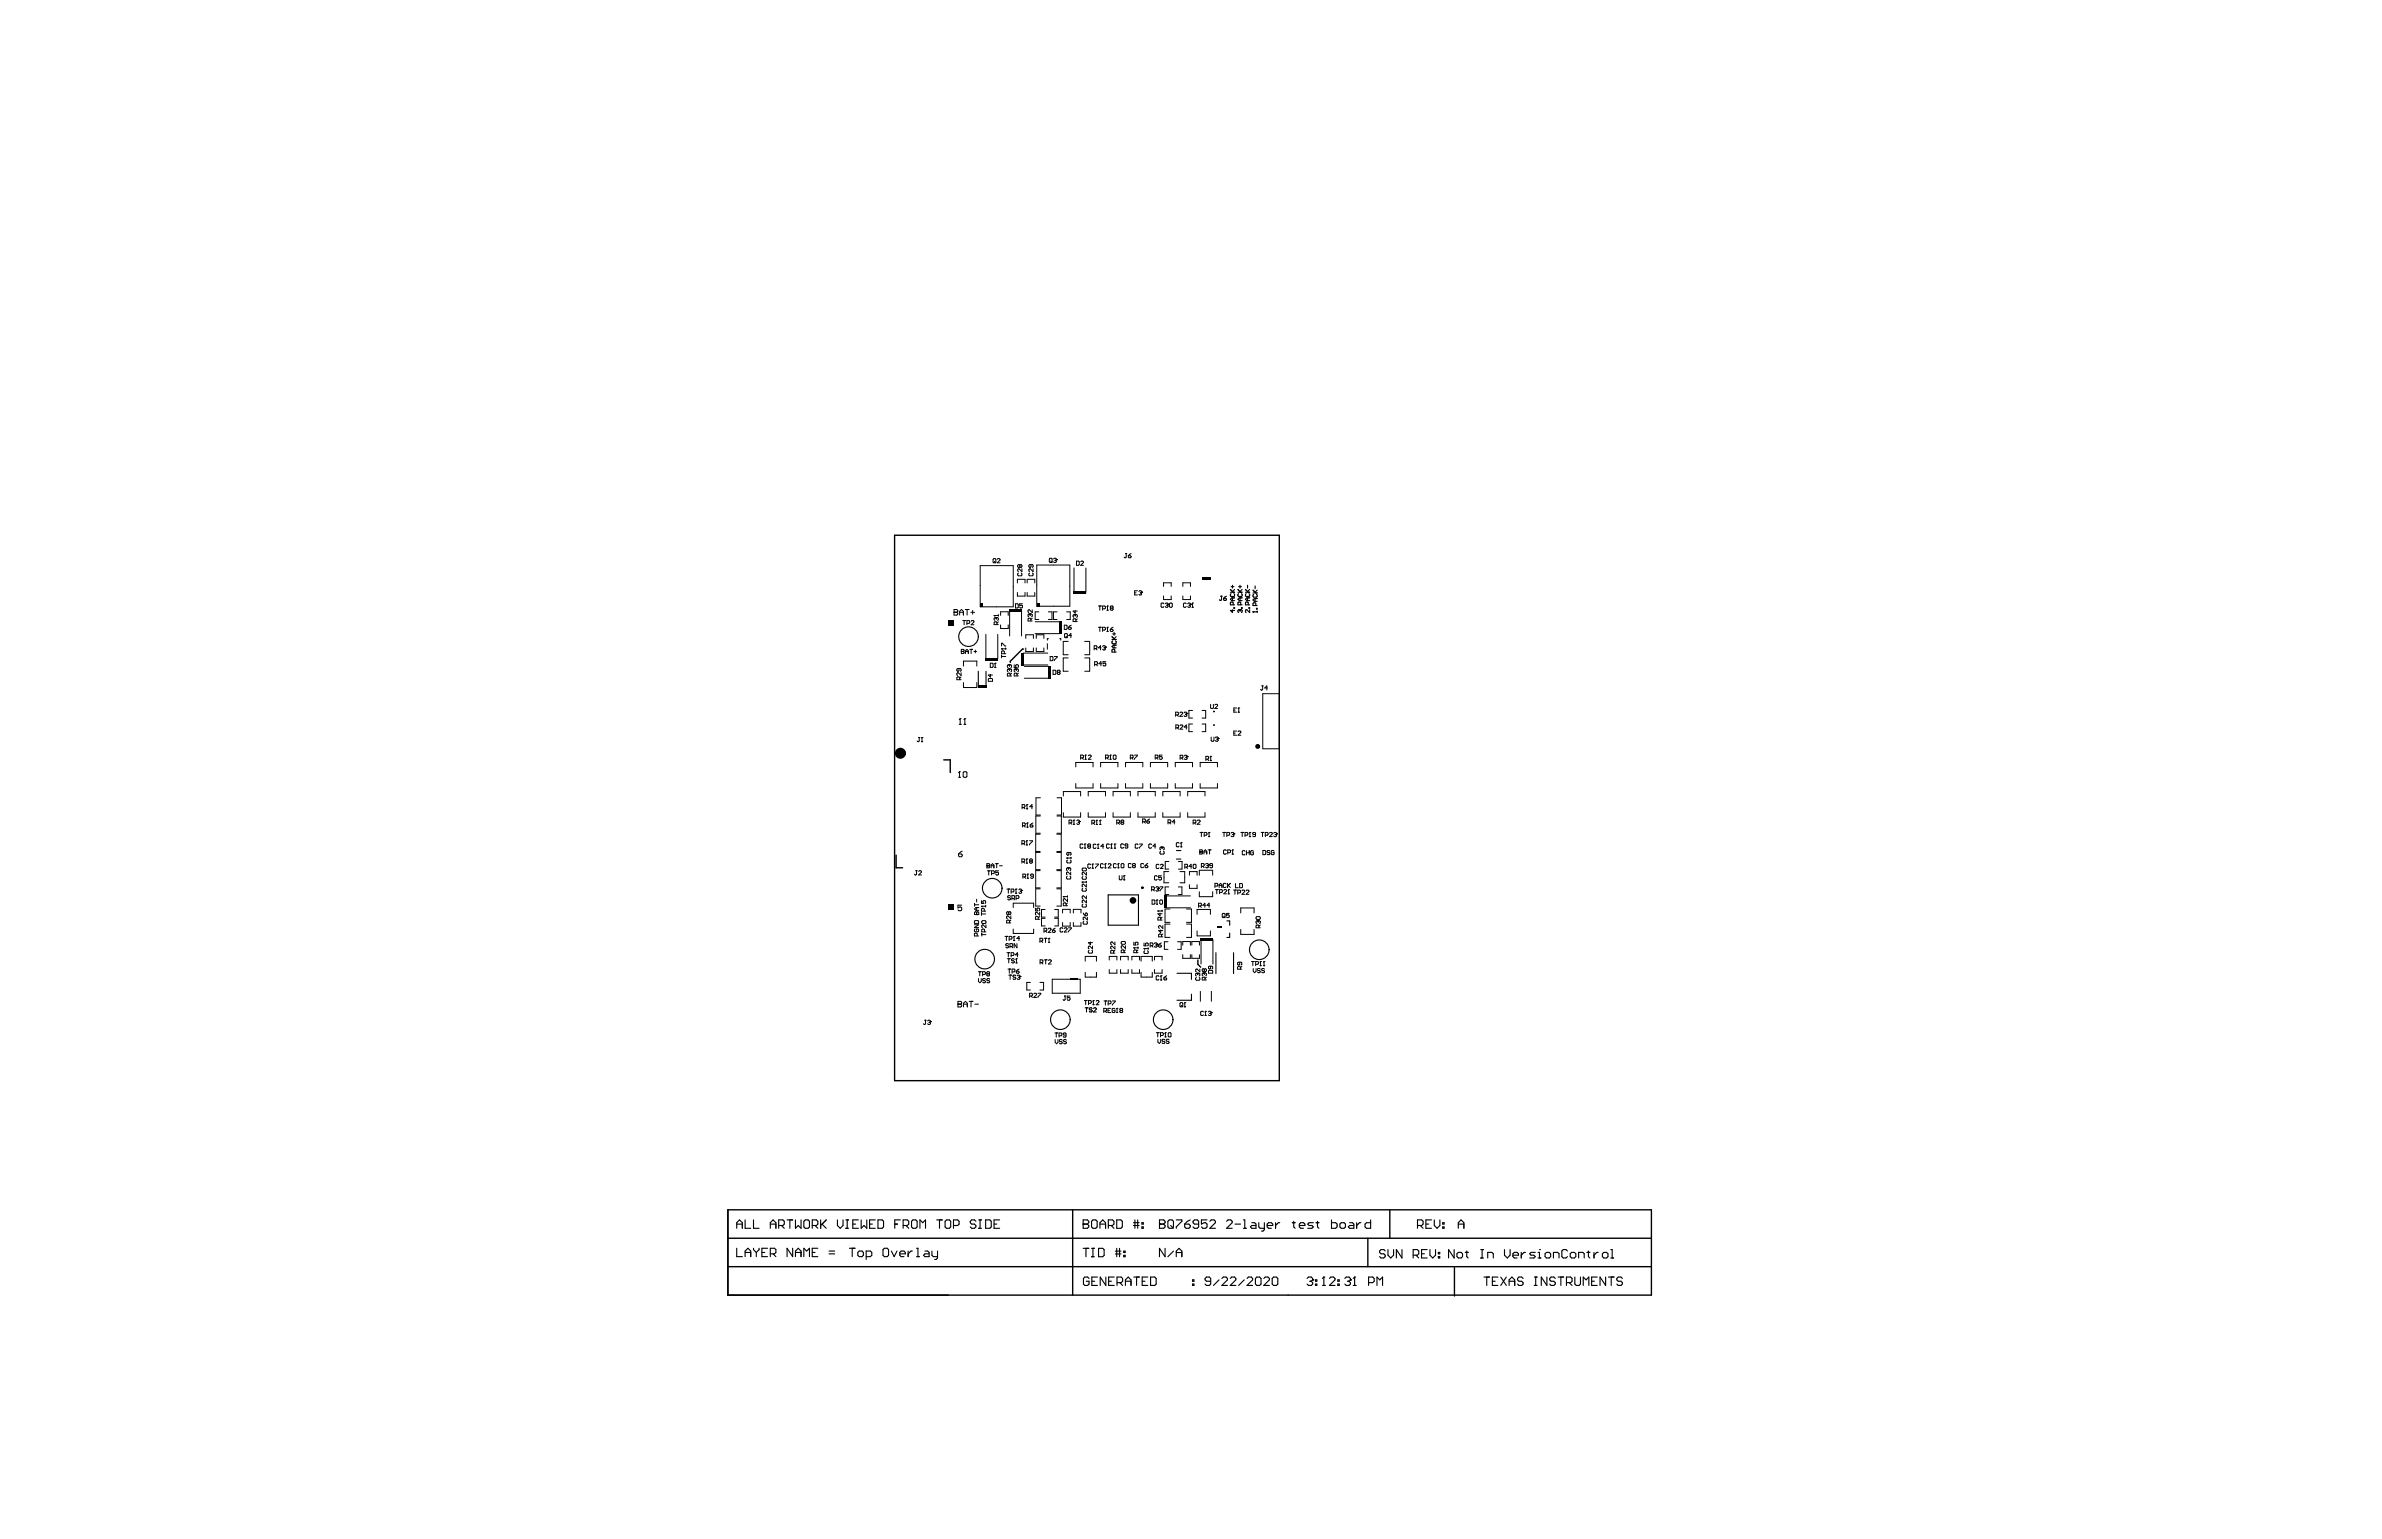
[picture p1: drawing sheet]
<svg xmlns="http://www.w3.org/2000/svg" width="432mm" height="279mm" viewBox="0 0 432 279" stroke-linecap="round" stroke-linejoin="round" font-family="sans-serif">
<g fill="none" stroke="#000" stroke-width=".25">
<path d="M162.2 97.1h69.7v98.8h-69.7zM185.5 117.7h-.2l-2.2 2.2v.2M171.1 137.8h1.2v2.3M162.4 155v2.3h1.2M217.1 174.1v.8l.6 .5M131.9 219.4v15.4h167.5v-15.4h-167.4v15.4M194.5 219.4v15.4M251.9 219.4v5.1M131.9 229.7h167.4M131.9 224.5h167.5M248 224.5v5.2M263.7 229.8v5.2"/>
<circle cx="220.1" cy="129" r=".02"/>
<circle cx="220.1" cy="131.5" r=".02"/>
<circle cx="207.1" cy="161" r=".12"/>
</g>
<g fill="none" stroke="#000" stroke-width=".2">
<path d="M201.6 116h.7M201.6 115.4l.5 .6M201.7 116.2l-.1 .1 .1 .4h.5l.1-.1-.1-.4M201.7 114.9h.5M202 114.7v.5M202 117v.5M202.1 118.2v-.3l-.4-.2-.1 .2v.3h.7M202.3 117h-.5l-.2 .2 .2 .3h.5M202.3 115.4l-.3 .4M221.3 108.1h.3M221.4 108.1v.6l-.1 .2-.2-.2M221.8 108.5h.4l.1 .2-.4 .2z"/>
<path d="M222.3 108.1l-.5 .4M223 107.4h.8M223 106.9l.5 .5M223.2 107.6l-.2 .2 .2 .3h.5l.1-.1-.1-.4M223.2 106.4h.5M223.4 110.6v.5l-.4-.4h.8M223.4 106.1v.5M223.4 108.4v.5M223.5 109.7v-.4l-.1-.1-.4 .1v.4h.8M223.7 110.2l.1 .1zM223.8 108.4h-.5l-.3 .3 .3 .2h.5M223.8 106.9l-.4 .4"/>
<path d="M224.4 107.4h.8M224.4 106.9l.5 .5M224.5 107.6l-.1 .2 .1 .3h.5l.2-.1-.2-.4M224.5 106.4h.5M224.7 110.6h.1M224.7 110.6l-.3 .1 .1 .4M224.7 110.6l.1 .1M224.8 110.7l.1-.1 .3 .1-.2 .4M224.8 106.1v.5M224.8 108.4v.5M224.8 110.7v.1M224.9 109.7v-.4l-.1-.1-.4 .1v.4h.8"/>
<path d="M225 110.2l.2 .1zM225.2 108.4h-.5l-.3 .3 .3 .2h.5M225.2 106.9l-.4 .4M225.8 107.4h.7M225.8 106.9l.5 .5M225.9 107.6l-.1 .2 .1 .3h.5l.1-.1-.1-.4M226.2 106.1v.5M226.2 108.4v.5M226.3 109.7v-.4l-.1-.1-.4 .1v.4h.7M226.4 110.2l.1 .1zM226.5 110.6v.5l-.5-.5-.2 .1 .1 .4M226.5 108.4h-.5l-.2 .3 .2 .2h.5"/>
<path d="M226.5 106.9l-.3 .4M227.1 110.9h.1M227.1 110.9h.8M227.1 110.9l.2 .2M227.1 107.5h.8M227.1 107l.5 .5M227.3 107.8l-.2 .1 .2 .4h.5l.1-.2-.1-.3M227.5 106.2v.6M227.5 108.5v.5M227.6 109.8v-.4l-.1-.1-.4 .1v.4h.8M227.8 110.3l.1 .1zM227.9 110.8v.3"/>
<path d="M227.9 108.5h-.5l-.3 .3 .3 .2h.5M227.9 107l-.4 .4M177.3 121.7v2.8M178.7 121.7v2.8M213.3 154.2h.8M213.3 155.8h.8M200.9 162.3h5.5v5.5h-5.5zM213.4 176.5h2.6v1.1M220.4 172.7v3.8M222.4 167h.5v.8M222.9 169.2v.8h-.5M223.6 172.7v3.8"/>
<path d="M196.7 182.7h.5M197 182.7v.8M198 182.9l-.2-.2-.3 .2 .1 .2 .4 .1-.2 .3-.3-.1M198.2 182.9l.2-.2 .3 .2-.5 .6h.5M216 180.3v1.1h-2.6M133.6 222h1M133.6 222.7v-1l.5-.5 .5 .5v1M133.6 226.3v1.6h1M135.1 227.1h1M135.1 221.2v1.5h1M135.1 227.9v-1.1l.5-.5 .5 .5v1.1M136.6 221.2v1.5h1"/>
<path d="M136.6 226.3v.3l.5 .5M137.1 227.1v.8M137.6 226.3v.3l-.5 .5M138.1 227.1h.5M139.1 226.3h-1v1.6h1M139.6 222h1M139.6 227.3h.8l.2-.2v-.5l-.2-.3h-.8v1.6M139.6 222.7v-1l.5-.5 .5 .5v1M140.1 227.3l.5 .6M141.2 222.2h.7l.3-.2v-.6l-.3-.2h-.7v1.5M141.7 222.2l.5 .5M142.7 221.2h1"/>
<path d="M143.2 221.2v1.5M143.7 226.3v1.6l-1-1.6v1.6M144.2 227.1h1M144.2 221.2v1.5l.5-.5 .5 .5v-1.5M144.2 227.9v-1.1l.5-.5 .5 .5v1.1M145.7 221.4l.3-.2h.5l.2 .2v1.1l-.2 .2h-.5l-.3-.2zM145.7 227.9v-1.6l.5 .5 .5-.5v1.6M147.2 227.1h.5M147.2 222.2h.8l.3-.2v-.6l-.3-.2h-.8v1.5M147.7 222.2l.6 .5M148.3 226.3h-1.1v1.6h1.1M148.8 221.2v1.5"/>
<path d="M149 222l.8 .7M149.8 221.2l-1 1M150.3 227.3h1M150.3 226.8h1M151.8 221.2v1l.5 .5 .5-.5v-1M153.3 222.7h.5M153.3 221.2h.5M153.6 221.2v1.5M154 226.3h1M154.5 226.3v1.6M154.6 222h.5M155.5 227.1l.3-.3h.5l.2 .3v.5l-.2 .3h-.5l-.3-.3z"/>
<path d="M155.6 221.2h-1v1.5h1M156.1 221.2v1.5l.5-.5 .5 .5v-1.5M157 227.9h.8l.2-.3v-.5l-.2-.3h-.8v1.6M157.6 222h.5M158.6 221.2h-1v1.5h1M159.2 221.2h.7l.3 .2v1.1l-.3 .2h-.7zM160.1 226.6l.2-.3h.5l.3 .3v1l-.3 .3h-.5l-.2-.3zM161.6 226.8l.5 1.1 .5-1.1M162.2 222h.5M163.1 227.3h1v-.2l-.2-.3h-.5l-.3 .3v.5l.3 .3h.5M163.2 221.2h-1v1.5M163.7 222.2h.8l.2-.2v-.6l-.2-.2h-.8v1.5"/>
<path d="M164.2 222.2l.5 .5M164.6 226.8v1.1M165.2 221.4l.3-.2h.5l.3 .2v1.1l-.3 .2h-.5l-.3-.2zM165.4 226.8h-.3l-.5 .5M166.1 227.9h.6M166.1 226.3h.3v1.6M166.8 222.7v-1.5l.5 .5 .5-.5v1.5M167.7 226.8h.5l.2 .3v.8h-.7l-.3-.3 .3-.3h.7M168.9 226.8v.8l.3 .3h.7M169.8 221.2h1M169.9 226.8v1.3l-.2 .3h-.3M170.3 221.2v1.5"/>
<path d="M171.3 221.4l.3-.2h.5l.2 .2v1.1l-.2 .2h-.5l-.3-.2zM172.8 222.2h.8l.3-.2v-.6l-.3-.2h-.8v1.5M176.9 221.4l-.3-.2h-.5l-.2 .2v.3l.2 .3h.5l.3 .2v.3l-.3 .2h-.5l-.2-.2M177.4 222.7h.5M177.4 221.2h.5M177.7 221.2v1.5M178.7 221.2h.7l.3 .2v1.1l-.3 .2h-.7zM180.2 222h.5M181.2 221.2h-1v1.5h1M196.4 222h.1M196.4 222h.7M196.4 221.2h.7l.3 .2v.3l-.3 .3 .3 .2v.3l-.3 .2h-.7z"/>
<path d="M196.4 226.3h1M196.9 226.3v1.6M197.4 231.8l-.2-.2h-.5l-.3 .2v1l.3 .3h.5l.2-.3v-.5h-.5M197.9 221.4l.2-.2h.5l.3 .2v1.1l-.3 .2h-.5l-.2-.2zM197.9 227.9h.5M197.9 226.3h.5M197.9 232.3h.5M198.1 226.3v1.6M198.9 231.6h-1v1.5h1M199.1 226.3h.8l.3 .3v1l-.3 .3h-.8zM199.4 222h1M199.4 222.7v-1l.5-.5 .5 .5v1"/>
<path d="M200.5 231.6v1.5l-1.1-1.5v1.5M200.9 222.2h.8l.2-.2v-.6l-.2-.2h-.8v1.5M201 232.3h.5M201.4 222.2l.5 .5M202 231.6h-1v1.5h1M202.2 227.4h1M202.2 226.9h1M202.4 221.2h.8l.3 .2v1.1l-.3 .2h-.8zM202.4 226.3v1.6M202.5 232.6h.7l.3-.3v-.5l-.3-.2h-.7v1.5M202.9 226.3v1.6M203 232.6l.5 .5"/>
<path d="M203.7 226.9h.3v.2h-.3zM203.7 227.6h.3v.3h-.3zM204 232.3h1M204 233.1v-1l.5-.5 .5 .5v1M205.5 222.2h1M205.5 221.7h1M205.5 231.6h1M205.7 221.2v1.5M206 231.6v1.5M206.2 221.2v1.5M207 221.7h.3v.3h-.3zM207 222.5h.3v.2h-.3z"/>
<path d="M207.1 232.3h.5M208.1 231.6h-1v1.5h1M208.6 231.6h.7l.3 .2v1l-.3 .3h-.7zM210.2 222h.1M210.2 222h.7M210.2 221.2h.7l.3 .2v.3l-.3 .3 .3 .2v.3l-.3 .2h-.7zM211.2 226.3v1.6l-1-1.6v1.6M211.7 221.4l.3-.2h.5l.2 .2v1.1l-.2 .2h-.5l-.3-.2zM212.2 222.2l.5 .5M212.7 226.9l-1 1M213.2 227.1h1M213.2 221.2h1v.2l-1 1.1v.2"/>
<path d="M213.2 227.9v-1l.5-.6 .5 .6v1M214.7 222h.8l.3 .2v.3l-.3 .2h-.5l-.3-.2zM215.8 221.2l-.5 .2-.6 .6M216.2 232.8h.2v.3h-.2zM216.2 232.1h.2v.2h-.2zM217.3 222h-.8l-.2-.3v-.3l.2-.2h.5l.3 .2v1.1l-.3 .2h-.5l-.2-.2M218.8 221.2h-1v.8l.5-.3h.3l.2 .3v.5l-.2 .2h-.6l-.2-.2M219.3 221.4l.3-.2h.5l.2 .2v.3l-1 1h1M219.5 232.3h-.8l-.2-.2v-.3l.2-.2h.5l.3 .2v1l-.3 .3h-.5l-.2-.3M221 232.1l-1 1M221.5 231.8l.2-.2h.6l.2 .2v.3l-1 1h1M222.4 221.4l.2-.2h.5l.3 .2v.3l-1 1h1"/>
<path d="M223 231.8l.3-.2h.5l.2 .2v.3l-1 1h1M223.9 222h1M225.4 222.7h.5M225.4 221.2h.2v1.5M225.6 232.1l-1.1 1M226.1 231.8l.2-.2h.5l.3 .2v.3l-1 1h1M226.9 221.7h.5l.3 .3v.7h-.8l-.2-.2 .2-.3h.8M227.6 231.8l.2-.2h.5l.3 .2v1l-.3 .3h-.5l-.2-.3zM228.2 221.7v.8l.2 .2h.8M229.1 231.8l.3-.2h.5l.2 .2v.3l-1 1h1M229.2 221.7v1.3l-.3 .2h-.2M229.7 222.2h1v-.2l-.2-.3h-.5l-.3 .3v.5l.3 .2h.5"/>
<path d="M230.6 231.8l.3-.2h.5l.2 .2v1l-.2 .3h-.5l-.3-.3zM231.2 221.7v1M232 221.7h-.3l-.5 .5M234.3 221.7h.5M234.5 221.4v1.1l.3 .2M235.5 222.2h1.1v-.2l-.3-.3h-.5l-.3 .3v.5l.3 .2h.5M236.9 231.8l.3-.2h.5l.3 .2v.3M237.4 232.3h.3M237.7 232.3l.3 .3v.2l-.3 .3h-.5l-.3-.3M238 232.1h.1M238 232.1l-.3 .2M238.1 221.7h-.8l-.2 .3 .2 .2h.5l.3 .3-.3 .2h-.7"/>
<path d="M238.5 232.8h.2v.3h-.2zM238.5 232.1h.2v.2h-.2zM238.6 221.7h.5M238.8 221.4v1.1l.3 .2M239.7 233.1h.5M240 231.6h.1M240 231.6v1.5M240 231.6l-.3 .2M241 231.8l.2-.2h.6l.2 .2v.3l-1 1h1M241.4 221.2v1.5h.7l.3-.2v-.5l-.3-.3h-.7M242.5 232.8h.3v.3h-.3zM242.5 232.1h.3v.2h-.3z"/>
<path d="M242.9 222l.2-.3h.5l.3 .3v.5l-.3 .2h-.5l-.2-.2zM243.8 231.8l.2-.2h.5l.3 .2v.3M244.3 232.3h.2M244.5 232.3l.3 .3v.2l-.3 .3h-.5l-.2-.3M244.7 221.7h.5l.2 .3v.7h-.7l-.3-.2 .3-.3h.7M244.8 232.1h.1M244.8 232.1l-.3 .2M245.3 233.1h.5M245.6 231.6h.1M245.6 231.6v1.5M245.6 231.6l-.3 .2M245.9 221.7v1"/>
<path d="M246.7 221.7h-.3l-.5 .5M248.1 232.6h.8l.2-.3v-.5l-.2-.2h-.8v1.5M248.5 221.2v1.5h-.8l-.2-.2v-.5l.2-.3h.8M249.6 233.1v-1.5l.5 .5 .5-.5v1.5M251.1 226.8l-.3-.2h-.5l-.2 .2v.3l.2 .2h.5l.3 .3v.2l-.3 .3h-.5l-.2-.3M251.6 226.6v1l.5 .5 .5-.5v-1M254.1 226.6v1.5l-1-1.5v1.5M256.2 227.6h.7l.3-.3v-.5l-.3-.2h-.7v1.5M256.7 227.6l.5 .5M257 222.2h.7l.3-.2v-.6l-.3-.2h-.7v1.5M257.5 222.2l.5 .5M257.7 227.3h.5"/>
<path d="M258.5 222h.5M258.7 226.6h-1v1.5h1M259.2 226.6v1l.5 .5 .5-.5v-1M259.5 221.2h-1v1.5h1M260 221.2v1l.5 .5 .5-.5v-1M260.7 227.8h.3v.3h-.3zM260.7 227.1h.3v.2h-.3zM261.5 221.7h.3v.3h-.3zM261.5 222.5h.3v.2h-.3zM263.6 226.6v1.5l-1-1.5v1.5M264.1 227.3l.3-.2h.5l.2 .2v.5l-.2 .3h-.5l-.3-.3zM264.4 222.7v-1l.5-.5 .5 .5v1"/>
<path d="M264.4 222h1M265.6 227.1h.5M265.9 226.8v1l.2 .3M268.4 228.1h.5M268.4 226.6h.5M268.7 226.6v1.5M269 231.6h1M269.5 231.6v1.5M269.7 228.1v-1h.7l.3 .2v.8M270.5 232.3h.5M271.5 231.6h-1v1.5h1M272 231.6l1.1 1.5"/>
<path d="M272.7 226.6v1l.5 .5 .5-.5v-1M273.1 231.6l-1.1 1.5M273.6 232.3h1M273.6 233.1v-1l.5-.5 .5 .5v1M274.3 227.6h1v-.3l-.3-.2h-.5l-.2 .2v.5l.2 .3h.5M275.8 227.1v1M276.1 231.8l-.2-.2h-.6l-.2 .2v.3l.2 .2h.6l.2 .3v.2l-.2 .3h-.6l-.2-.3M276.5 227.1h-.2l-.5 .5M278.1 231.6h.5M278.1 233.1h.5M278.3 227.1h-.8l-.2 .2 .2 .3h.6l.2 .2-.2 .3h-.8M278.4 231.6v1.5"/>
<path d="M278.8 228.1h.5M278.8 227.1h.3v1M279.1 226.6h.1M280.3 227.1h.5l.3 .2v.5l-.3 .3h-.5l-.2-.3v-.5zM280.4 231.6v1.5l-1-1.5v1.5M281.6 228.1v-1h.8l.2 .2v.8M281.9 231.8l-.2-.2h-.5l-.3 .2v.3l.3 .2h.5l.2 .3v.2l-.2 .3h-.5l-.3-.3M282.4 231.6h1.1M282.9 231.6v1.5M284 232.6h.7l.3-.3v-.5l-.3-.2h-.7v1.5M284.1 226.8l-.2-.2h-.5l-.3 .2v1l.3 .3h.5l.2-.3M284.5 232.6l.5 .5"/>
<path d="M284.9 227.1h.5l.3 .2v.5l-.3 .3h-.5l-.3-.3v-.5zM285.5 231.6v1.2l.2 .3h.5l.3-.3v-1.2M286.2 228.1v-1h.7l.3 .2v.8M287 233.1v-1.5l.5 .5 .5-.5v1.5M287.7 227.1h.5M287.9 226.8v1l.3 .3M288.5 232.3h.5M289 227.1v1M289.5 231.6h-1v1.5h1M289.7 227.1h-.2l-.5 .5M290.5 227.3l.2-.2h.5l.3 .2v.5l-.3 .3h-.5l-.2-.3zM291.1 231.6v1.5l-1.1-1.5v1.5"/>
<path d="M291.6 231.6h1M292 228.1h.5M292 226.6h.2v1.5M292.1 231.6v1.5M294.1 231.8l-.3-.2h-.5l-.2 .2v.3l.2 .2h.5l.3 .3v.2l-.3 .3h-.5l-.2-.3"/>
<circle cx="175.6" cy="115.4" r="1.78"/>
<circle cx="178.5" cy="173.9" r="1.78"/>
<circle cx="179.9" cy="161.1" r="1.78"/>
<circle cx="228.3" cy="172.2" r="1.78"/>
<circle cx="192.2" cy="184.9" r="1.78"/>
<circle cx="210.9" cy="184.9" r="1.78"/>
</g>
<path d="M171.9 112.5h1v1h-1zM171.9 164h1v1h-1z" fill="#000"/>
<g fill="none" stroke="#000" stroke-width=".18">
<path d="M172.9 111h.1M172.9 110.5h.6l.1 .2-.1 .3 .1 .4-.1 .1h-.6zM172.9 111h.6M174 111.5v-.6l.3-.4 .3 .4v.6M174 111h.6M174.3 118.1h.1M174.3 117.7h.3l.2 .2-.2 .2 .2 .3-.2 .1h-.3zM174.3 118.1h.3M174.5 112.5h.5M174.8 112.5v.8M175 110.5h.7M175 118.1h.5"/>
<path d="M175 118.5v-.5l.3-.3 .2 .3v.5M175.3 113h.4l.1-.4-.1-.1h-.4v.8M175.3 110.5v1M175.8 117.7h.5M176 111h.7M176 117.7v.8M176 112.6l.2-.1 .3 .1-.5 .7h.5M176.3 110.7v.7M176.5 118.1h.6M176.8 117.9v.5M177.7 102.6h6v7.4h-6zM178.7 115v4.5"/>
<path d="M180 101.4l.1-.1 .4 .1v.5l-.1 .1-.4-.1zM180.2 111.6h.1M180.2 111.6l.1 .1M180.2 111.6h.8M180.3 101.8l.2 .2M180.5 112h.1M180.5 112l-.3 .1 .1 .4M180.5 112l.1 .1M180.6 112.1l.1-.1 .3 .1-.2 .4M180.6 112.1v.1M180.7 113.3v-.4l-.1-.2-.4 .2v.4h.8M180.8 101.4l.1-.1 .4 .1-.5 .6h.5"/>
<path d="M180.9 115v4.5M181 112.7l-.3 .3M181 111.5v.2M181.4 111.6v-.7h1.4v.7M181.4 113.3v.7h1.4v-.7M181.6 117.6h.1M181.6 117.1v-.5l.7 .5M181.6 118.8v.5M181.6 119h.7M181.6 117.6l.1 .2M181.6 117.6h.7M182.1 118.5v-.4l-.2-.1-.3 .1v.4h.7"/>
<path d="M182.3 117.5v.3M183 110.9v4.4M184.1 109.5h.4l.1 .1v.5l-.1 .1h-.4zM184.4 105.7v-.7h1.4v.7M184.4 107.4v.7h1.4v-.7M184.6 103.9l-.1 .1 .1 .4h.5l.1-.1-.1-.4M184.9 102.5l.1-.1 .2 .1-.1 .4-.2-.1M184.9 102.5v.3M184.9 102.5l-.2-.1-.2 .1 .1 .4 .3-.1M185.2 110.9v4.4M185.2 103.1v.5l-.6-.5-.1 .2 .1 .3M185.3 109.5h-.5v.4l.3-.2 .2 .2-.1 .3-.4-.1"/>
<path d="M185.5 118.4h4.4M186 115.8v-.7h1.3v.7M186 117.5v.6h1.3v-.6M186.2 105.7v-.7h1.4v.7M186.2 107.4v.7h1.4v-.7M186.6 111.3h.1M186.6 111.3l-.2 .2 .1 .3M186.6 111.3l.1 .2M186.6 103.9l-.1 .1 .1 .4h.5l.2-.1-.2-.4M186.7 111.5v.1M186.7 111.5l.2-.2 .2 .2-.1 .3M186.9 112.6v-.4l-.4-.1-.1 .1v.4h.7"/>
<path d="M186.9 102.4v.4l-.1 .1-.3-.1 .1-.4h.5l.2 .1-.2 .4M187.1 110.6v.5l-.6-.5-.1 .1 .1 .4M187.1 112.1l-.2 .2M187.3 103.1v.5l-.7-.5-.1 .2 .1 .3M187.7 114.9h4.4M187.7 112.7h4.4M187.9 115.8v-.7h1.3v.7M187.9 117.5v.6h1.3v-.6M187.9 102.5h6v7.4h-6zM188.3 110.9h-.6v1.4h.6M189.9 116.7v1M190 110.9h.7v1.4h-.7"/>
<path d="M190.1 115.8h-.2v.3M190.2 101.4l.1-.2 .4 .2v.5l-.1 .1-.4-.1zM190.4 119h.3l.2 .2v.5l-.2 .1h-.3zM190.5 101.7l.2 .3M191 101.4l.4-.2 .1 .3M191.1 119h.5l-.5 .8M191.2 101.6h.2M191.4 101.6l.1 .1-.1 .3-.4-.1M191.5 101.5h.1M191.5 101.5l-.1 .1M191.6 110.9h-.6v1.4h.6M192.1 115.8h.2v.3"/>
<path d="M192.9 113.4h.4l.1 .1v.5l-.1 .1h-.4zM193.1 114.9l.4 .1v.5l-.1 .1-.4-.1v-.5zM193.2 115.4l.3 .2M193.3 110.9h.7v1.4h-.7M193.6 119.3h-.9v2.4h.9M193.6 116.3h-.9v2.4h.9M193.7 113.7h.4l.1 .3-.4 .1zM194.2 113.4l-.5 .3M194.2 115.2h-.5l.4-.3v.7M194.7 103v4.4M194.8 111.4h.1M194.8 111.4l-.3 .2 .2 .3"/>
<path d="M194.8 111.4l.1 .2M194.9 111.6l.1-.2 .3 .2-.1 .3M194.9 110.7v.5l-.4-.4h.8M194.9 111.6v.1M195 112.7v-.4l-.3-.1-.2 .1v.4h.8M195.1 101.7h.4l.1 .2v.5l-.1 .1h-.4zM195.3 112.2l-.3 .2M195.9 101.9l.1-.2 .4 .2-.5 .6h.5M196.6 116.3h.9v2.4h-.9M196.6 119.3h.9v2.4h-.9M196.8 103v4.4M198.3 117.6h.4l.2-.4-.2-.1h-.4v.7"/>
<path d="M198.6 117.6l.3 .2M199.1 109.9h.5M199.1 113.7h.5M199.4 109.9v.7M199.4 113.7v.8M199.6 117.5h-.5l.4-.4v.7M199.9 117.2l.4-.1 .1 .2M199.9 110.4h.4l.1-.4-.1-.1h-.4v.7M199.9 114.2h.4l.1-.1-.1-.4h-.4v.8M200.1 117.5h.2M200.3 117.5l.1 .1-.1 .2-.4-.1M200.4 117.3h.1"/>
<path d="M200.4 117.3l-.1 .2M200.5 120h-.5v.4l.2-.2 .3 .2-.2 .3-.3-.1M200.6 110.6h.3M200.6 114.5h.3M200.8 109.9h.1M200.8 109.9v.7M200.8 109.9l-.2 .1M200.8 113.7h.1M200.8 113.7l-.2 .2M200.8 113.7v.8M201.3 114.1h.4l.1 .3-.4 .1zM201.4 110.3l-.1-.2 .1-.2 .4 .1-.1 .3"/>
<path d="M201.4 110.3l-.1 .1 .1 .2 .4-.1-.1-.2M201.4 110.3h.3M201.8 113.7l-.5 .4M204 100.4h.3M204.2 100.4v.6l-.2 .1-.2-.1M204.5 100.8h.4l.1 .2-.3 .1zM205 100.4l-.5 .4M205.7 107.5h.2M206.2 107.1h-.5v.8h.5M206.4 107.2l.4-.1 .2 .3M206.7 107.5h.1M206.8 107.5l.2 .1-.2 .3-.4-.1"/>
<path d="M207 107.4h.1M207 107.4l-.2 .1M210.9 106.3v-.6h1.4v.6M210.9 108.1v.6h1.4v-.6M211 109.5l-.1-.2-.4 .2v.5l.1 .1 .4-.1M211.2 109.5l.4-.2 .1 .3M211.5 109.7h.1M211.6 109.7l.1 .2-.1 .2-.4-.1M211.7 109.6h.1M211.7 109.6l-.1 .1M212 109.5l.1-.2 .4 .2v.5l-.1 .1-.4-.1zM214.4 106.3v-.6h1.4v.6"/>
<path d="M214.4 108.1v.6h1.4v-.6M215 109.5l-.1-.2-.4 .2v.5l.2 .1 .3-.1M215.3 109.5l.4-.2 .1 .3M215.5 109.7h.2M215.7 109.7l.1 .2-.1 .2-.4-.1M215.8 109.6h.1M215.8 109.6l-.1 .1M216.1 110.1h.2M216.2 109.3h.1M216.2 109.3v.8M216.2 109.3l-.1 .2M166.5 133.7h.3"/>
<path d="M166.6 133.7v.7l-.1 .1-.2-.1M167 134.5h.3M167.1 133.7h.1M167.1 133.7v.8M167.1 133.7l-.1 .1M173.8 121.2v.4l-.1 .1-.2-.1 .1-.4h.5l.1 .1-.1 .4M173.9 131.3h.3M173.9 139.9h.1M173.9 139.9v1M173.9 139.9l-.1 .2M174 123.2v-.3l-.2-.2-.3 .2v.3h.7M174.1 130.3h.1"/>
<path d="M174.1 130.3v1M174.1 130.3l-.2 .2M174.2 122v.5l-.5-.5-.2 .1 .1 .4M174.2 122.7l-.2 .3M174.7 120.8v-.9h2.4v.9M174.7 123.8v.9h2.4v-.9M174.7 131.3h.4M174.8 139.9h.3l.2 .2v.7l-.2 .1h-.3l-.2-.1v-.7zM174.9 130.3h.1M174.9 130.3v1M174.9 130.3l-.2 .2M179.3 123h.5l.1 .2v.3h-.7v-.3z"/>
<path d="M179.5 120.3h.4l.1 .1v.5l-.1 .1h-.4zM179.5 122.3v.5l-.3-.4h.7M180.3 121h.2M180.4 120.3h.1M180.4 120.3v.7M180.4 120.3l-.1 .1M182.9 121.3h.1M182.9 120.5h.1M182.9 120.5l-.3 .2 .1 .3M182.9 121.3l-.3 .1 .1 .4M182.9 121.3l.1 .1M182.9 120.5l.1 .2"/>
<path d="M183 120.7l.1-.2 .3 .2-.2 .3M183 121.4l.1-.1 .3 .1-.2 .4M183 120.7v.1M183 121.4v.2M183.1 122.6v-.4l-.1-.1-.4 .1v.4h.8M183.4 122.1l-.3 .2M183.9 120.5v.5h.3l-.1-.2 .1-.3 .4 .2-.1 .3M184.1 121.3h.1M184.1 121.3l-.2 .1 .1 .4M184.1 121.3l.1 .1M184.2 121.4l.2-.1 .2 .1-.1 .4M184.2 121.4v.1"/>
<path d="M184.4 122.6v-.4l-.2-.1-.3 .1v.4h.7M184.6 122.1l-.2 .2M185.5 120.6h4.4M185.7 123h4.4M185.7 120.8h4.4M190.9 121.5h.4l.1 .1v.6l-.1 .1h-.4zM191.8 121.9l-.1-.1 .1-.3 .4 .1-.2 .3M191.8 121.9l-.1 .1 .1 .3 .4-.1-.2-.3M191.8 121.9h.2M195 139.1v-.9h3.1v.9M195.9 137.4h.4l.1-.1-.1-.4h-.4v.8M196.1 137.4l.3 .3"/>
<path d="M196.7 137.7h.2M196.8 136.9h.1M196.8 136.9l-.1 .1M196.8 136.9v.8M197.3 137l.1-.1 .4 .1-.5 .7h.5M198.4 120.5h.4l.1-.1-.1-.4h-.4v.7M198.7 120.5l.2 .2M199.5 139.1v-.9h3.2v.9M199.7 120.4h-.5l.4-.4v.7M200.4 137.4h.4l.1-.1-.1-.4h-.4v.8M200.7 137.4l.2 .3M201.2 137.7h.2"/>
<path d="M201.3 136.9h.1M201.3 136.9l-.1 .1M201.3 136.9v.8M201.8 137l.1-.1 .4 .1v.5l-.1 .2-.4-.2zM204 139.1v-.9h3.2v.9M204.9 137.4h.4l.1-.1-.1-.4h-.4v.8M205.2 137.4l.2 .3M205.7 136.9h.5l-.5 .8M208.5 139.1v-.9h3.2v.9M209.4 137.4h.4l.1-.1-.1-.4h-.4v.8M209.7 137.4l.2 .3M210.7 136.9h-.5v.4l.2-.1 .3 .1-.1 .4-.4-.2"/>
<path d="M213.1 139.1v-.9h3.1v.9M213.1 129.6h.4l.1-.1-.1-.4h-.4v.8M213.2 132h.3l.2-.2-.2-.4h-.3v.8M213.4 129.6l.2 .3M213.4 132l.3 .2M213.9 129.3l.1-.2 .4 .2-.5 .6h.5M213.9 131.6l.1-.2 .4 .2-.5 .6h.5M213.9 137.4h.4l.1-.1-.1-.4h-.4v.8M214.2 137.4l.2 .3M214.6 129.3l.4-.2 .1 .3M214.7 137.1l.4-.2 .1 .3M214.9 129.5h.1"/>
<path d="M214.9 137.3h.2M215 129.5l.1 .1-.1 .3-.4-.1M215.1 137.3l.1 .1-.1 .3-.4-.1M215.1 129.4h.1M215.1 129.4l-.1 .1M215.2 131.8h-.5l.4-.4v.8M215.2 137.2h.1M215.2 137.2l-.1 .1M216.2 131.3h-.7v1.4h.7M216.2 128.8h-.7v1.4h.7M217.6 139.1v-.9h3.1v.9M217.9 131.3h.7v1.4h-.7"/>
<path d="M217.9 128.8h.7v1.4h-.7M218.6 137.6h.4l.1-.1-.1-.4h-.4v.8M218.8 137.6l.3 .3M219.4 137.9h.2M219.5 127.7v.6l.1 .2 .4-.2v-.6M219.5 137.1h.1M219.5 137.1l-.1 .2M219.5 137.1v.8M219.6 133.6v.7l.1 .1 .4-.1v-.7M220.2 127.8l.1-.1 .4 .1-.5 .7h.5M220.3 133.8l.4-.2 .1 .3M220.6 134h.1"/>
<path d="M220.7 134l.1 .1-.1 .3-.4-.1M220.8 133.9h.1M220.8 133.9l-.1 .1M223.7 128.7h.2M223.7 132.9h.2M224.2 128.4h-.5v.7h.5M224.2 132.6h-.5v.7h.5M224.4 132.7l.2-.1 .3 .1-.5 .6h.5M224.4 129.1h.3M224.6 128.4h.1M224.6 128.4v.7M224.6 128.4l-.2 .1"/>
<path d="M228.8 124.4h.2M228.9 124.4v.6l-.1 .1-.3-.1M228.9 125.8h3v10h-3zM229.8 124.7h-.5l.3-.3v.7M166 157.9h.3M166.2 157.9v.6l-.2 .1-.2-.1M166.5 158l.2-.1 .3 .1-.5 .6h.5M173.8 154.8h.5l.1 .4-.1 .1h-.4l-.1-.1zM173.8 140.9h.3M174.4 154.3l-.6 .5M178.9 157h.1M178.9 156.6h.4l.1 .1-.1 .3 .1 .2-.1 .2h-.4z"/>
<path d="M178.9 157h.4M179 157.9h.5M179.2 157.9v.8M179.7 157h.5M179.7 157.4v-.5l.2-.3 .3 .3v.5M179.7 158.4h.4l.1-.1-.1-.4h-.4v.8M180.4 156.6h.5M180.7 156.6v.8M181 157.9h-.5v.4l.3-.2 .2 .2-.1 .4-.4-.2M181.2 157h.5M185.2 152.9h.4l.2-.1-.2-.4h-.4v.8M185.2 156.2h.4l.2-.1-.2-.4h-.4v.8"/>
<path d="M185.3 146.4h.4l.1-.4-.1-.1h-.4v.7M185.3 149.7h.4l.2-.1-.2-.4h-.4v.8M185.4 159h.4l.1-.1-.1-.4h-.4v.7M185.5 152.9l.3 .3M185.5 156.2l.3 .3M185.5 146.4l.3 .2M185.6 149.7l.3 .3M185.7 159l.2 .2M186 153.2h.3M186 156.5h.3M186 146.6h.3M186.1 150h.3"/>
<path d="M186.1 152.4h.1M186.1 155.7h.1M186.1 152.4v.8M186.1 155.7v.8M186.1 152.4l-.1 .2M186.1 155.7l-.1 .2M186.2 145.9h.1M186.2 145.9l-.2 .1M186.2 145.9v.7M186.2 159.2h.2M186.2 149.2h.1M186.2 149.2v.8"/>
<path d="M186.2 149.2l-.1 .1M186.3 158.5h.1M186.3 158.5l-.1 .1M186.3 158.5v.7M186.6 152.4h.5l-.5 .8M186.7 149.6h.4l.1 .2-.3 .2zM186.8 156.1l-.2-.1 .2-.3 .3 .2-.1 .2M186.8 156.1l-.2 .1 .2 .3 .3-.1-.1-.3M186.8 156.1h.2M187.2 146.3h-.5l.4-.4v.7M187.2 149.2l-.5 .4M187.3 158.9h-.4l-.1-.2 .1-.2 .4 .1v.5l-.1 .1-.4-.1"/>
<path d="M188.6 157.9h-.8v3.1h.8M188.6 154.6h-.8v3.1h.8M188.6 151.3h-.8v3.1h.8M188.6 148h-.8v3.1h.8M188.6 144.7h-.8v3.1h.8M191.6 157.9h.8v3.1h-.8M191.6 154.6h.8v3.1h-.8M191.6 151.3h.8v3.1h-.8M191.6 148h.8v3.1h-.8M191.6 144.7h.8v3.1h-.8M192.8 144.3v-.8h3.1v.8M192.8 147.3v.8h3.1v-.8"/>
<path d="M193.4 155.6h.1M193.4 155.6h.7M193.4 155.6l.1 .1M193.5 158.9l-.2 .1 .2 .4h.5l.1-.1-.1-.4M193.5 156l-.1 .1 .1 .4h.5l.1-.2-.1-.3M193.6 157.4h.1M193.6 157.4l-.3 .1 .2 .4M193.6 157.4l.1 .1M193.7 157.5l.1-.1 .3 .1-.1 .4M193.7 157.5v.1M193.8 154.6v.3l-.2 .2-.2-.2 .1-.3h.5l.1 .1-.1 .4M193.8 149.2h.4l.1-.1-.1-.4h-.4v.8"/>
<path d="M194 149.2l.3 .3M194.1 158.1v.5l-.6-.5-.2 .1 .2 .4M194.1 155.4v.3M194.6 149.5h.2M194.7 148.7h.1M194.7 148.7v.8M194.7 148.7l-.1 .1M195 142.1v.8h3.1v-.8M195.2 148.8l.4-.1 .1 .3M195.4 149.1h.2M195.6 149.1l.1 .1-.1 .3-.4-.2M195.7 149h.1"/>
<path d="M195.7 149l-.1 .1M196.2 159.9h.1M196.2 159.9h.7M196.2 159.9l.1 .2M196.2 157.5l.1-.1h.5l.1 .4-.1 .1h-.5zM196.3 153.2l-.1-.2-.4 .2v.5l.1 .1 .4-.1M196.3 158.9l-.1 .1 .1 .4h.5l.1-.1-.1-.4M196.6 153.8h.2M196.7 153h.1M196.7 153v.8M196.7 153l-.1 .2M196.9 159.8v.3"/>
<path d="M196.9 158.2v.5l-.5-.5-.2 .1 .1 .4M197.3 144.3v-.8h3.1v.8M197.3 147.3v.8h3.1v-.8M197.3 153.4l-.1 .1 .1 .3 .4-.1-.1-.3M197.3 153.4h.3M197.3 153.4l-.1-.1 .1-.3 .4 .2-.1 .2M197.7 156.8l-.1-.1-.4 .1v.5l.1 .1 .4-.1M197.9 149.2h.4l.1-.1-.1-.4h-.4v.8M198 157.4h.2M198.1 156.7h.1M198.1 156.7l-.1 .1M198.1 156.7v.7"/>
<path d="M198.2 149.2l.2 .3M198.6 156.7h.5l-.5 .7M198.7 153.2l-.1-.1-.4 .1v.5l.1 .1 .4-.1M198.7 149.5h.2M198.8 148.7h.1M198.8 148.7l-.1 .2M198.8 148.7v.8M198.9 153.8h.3M199.1 153.1h.1M199.1 153.1v.7M199.1 153.1l-.2 .1M199.3 149.5h.3"/>
<path d="M199.4 148.7h.1M199.4 148.7v.8M199.4 148.7l-.1 .2M199.5 142.1v.8h3.2v-.8M200 156.7l-.1-.1-.4 .1v.5l.1 .2 .4-.2M200.1 153.4h-.5l.4-.3v.7M200.3 157.4h.2M200.4 156.6h.1M200.4 156.6v.8M200.4 156.6l-.1 .1M200.9 156.7l.1-.1 .4 .1-.5 .7h.5M201.1 153.2l-.1-.2-.4 .2v.5l.1 .1 .4-.1"/>
<path d="M201.3 153.8h.3M201.5 153h.1M201.5 153l-.2 .2M201.5 153v.8M201.8 144.3v-.8h3.1v.8M201.8 147.3v.8h3.1v-.8M202 153.8h.2M202.1 153h.1M202.1 153l-.1 .2M202.1 153v.8M202.3 156.7l-.1-.1-.4 .1v.5l.2 .1 .3-.1M202.4 149.2h.4l.1-.1-.1-.4h-.4v.8"/>
<path d="M202.6 157.3h.3M202.7 149.2l.2 .3M202.7 156.6h.1M202.7 156.6v.7M202.7 156.6l-.1 .1M202.9 158.8v.6l.1 .1 .4-.1v-.6M203.2 156.7l.2-.1 .3 .1v.5l-.1 .1-.4-.1zM203.3 149.1l-.1-.1 .1-.3 .4 .1-.1 .3M203.3 149.1l-.1 .1 .1 .3 .4-.2-.1-.2M203.3 149.1h.3M203.7 159.5h.2M203.7 153.1l-.1-.1-.4 .1v.5l.1 .2 .4-.2"/>
<path d="M203.8 158.8h.1M203.8 158.8l-.1 .1M203.8 158.8v.7M204 142.1v.8h3.2v-.8M204.4 153.4h-.3l-.2-.1 .2-.3 .3 .1v.5l-.1 .2-.4-.2M205.1 156.7l-.2-.1-.4 .1v.5l.2 .1 .4-.1M205.4 156.9l-.1-.1 .1-.2 .4 .1-.1 .2M205.4 156.9l-.1 .2 .1 .2 .4-.1-.1-.3M205.4 156.9h.3M206.3 144.3v-.8h3.1v.8M206.3 147.3v.8h3.1v-.8M206.3 153.2l-.1-.2-.4 .2v.5l.1 .1 .4-.1"/>
<path d="M206.5 153h.6l-.6 .8M207.1 149h.4l.1-.1-.1-.4h-.4v.8M207.3 156.7l-.1-.1-.4 .1v.5l.1 .1 .4-.1M207.4 149l.2 .3M207.6 156.9h.3l.2 .3-.4 .1zM207.9 148.9h.4l.1 .2-.4 .2zM208.1 156.6l-.5 .3M208.4 148.5l-.5 .4M208.5 142.1v.8h3.2v-.8M208.8 153.2l-.2-.2-.4 .2v.5l.2 .1 .4-.1M209.5 153.4h-.5l.4-.4v.8M209.8 158.9l-.1-.1-.4 .1v.5l.1 .2 .4-.2"/>
<path d="M210.1 156.8l-.1-.1-.4 .1v.5l.1 .2 .4-.2M210.4 156.8l.1-.1 .4 .1-.5 .7h.5M210.4 154.4l-.1 .1 .1 .4h.5l.1-.2-.1-.3M210.5 153.6h.1M210.5 153.6l-.2 .1 .1 .4M210.5 153.6l.2 .1M210.5 158.8h-.5v.4l.3-.2 .2 .2-.1 .4-.4-.2M210.7 153.7v.2M210.7 153.7l.1-.1 .2 .1-.1 .4M210.8 144.3v-.8h3.1v.8M210.8 147.3v.8h3.1v-.8M211.7 149.2h.4l.1-.4-.1-.1h-.4v.7"/>
<path d="M211.9 158h-.9v2.1h.9M211.9 156.2h-.7v1.4h.7M212 149.2l.2 .2M213 149h-.5l.4-.3v.7M213.1 142.1v.8h3.1v-.8M213.6 156.2h.7v1.4h-.7M213.7 152.9l-.1-.1-.4 .1v.5l.2 .1 .3-.1M213.9 158h.9v2.1h-.9M214 153.5h.3M214.1 152.8h.1M214.1 152.8v.7M214.1 152.8l-.1 .1"/>
<path d="M214.8 157.2h.4l.1-.4-.1-.1h-.4v.8M215 157.2l.3 .3M215.3 144.3v-.8h3.1v.8M215.3 147.3v.8h3.1v-.8M215.6 158.7v-.7h1.4v.7M216 157.1h-.5l.4-.4v.8M216.3 149.2h.4l.1-.1-.1-.4h-.4v.8M216.4 156.7l.4 .1v.5l-.1 .2-.4-.2v-.5zM216.5 149.2l.3 .3M217 148.8l.2-.1 .4 .1-.6 .7h.6M217.4 158.7v-.9h2.4v.9M217.5 154.5h.1"/>
<path d="M217.5 154.1h.4l.1 .1-.1 .3 .1 .2-.1 .2h-.4zM217.5 154.5h.4M217.5 150.9h.5M217.6 142.1v.8h3.1v-.8M217.8 157.1h.4l.1-.1-.1-.4h-.4v.7M217.8 150.9v.8M218 157.1l.3 .2M218.2 154.9v-.6l.3-.2 .3 .2v.6M218.2 154.5h.6M218.3 151.4h.4l.1-.3-.1-.2h-.4v.8M218.5 156.7l.4-.1 .1 .2M218.8 157h.1"/>
<path d="M218.9 157l.1 .1-.1 .2-.4-.1M219 154.1h.5M219 156.8h.1M219 156.8l-.1 .2M219 151.7h.3M219.2 150.9h.1M219.2 150.9v.8M219.2 150.9l-.2 .2M219.3 154.1v.8M219.8 157h-.4l-.1-.2 .1-.2 .4 .1v.5l-.1 .1-.4-.1M221.6 150.9h.5M221.9 150.9v.8"/>
<path d="M222.3 154.2l-.1-.1-.4 .1v.5l.1 .2 .4-.2M222.4 151.4h.4l.1-.1-.1-.4h-.4v.8M222.6 154.6h.3l.2-.4-.2-.1h-.3v.8M223.2 151.1l.3-.2 .2 .3M223.3 154.9h.3M223.4 151.3h.1M223.4 154.1h.1M223.4 154.1l-.1 .1M223.4 154.1v.8M223.5 151.3l.2 .1-.2 .3-.3-.1M223.7 151.2h.1M223.7 151.2l-.2 .1"/>
<path d="M224.9 150.9h.5M225.2 150.9v.8M225.7 151.4h.4l.1-.1-.1-.4h-.4v.8M225.7 154.4l-.1-.2-.4 .2v.5l.1 .1 .4-.1M226 154.6h.5M226 154.2v.8M226.5 151.7h.2M226.5 154.2v.8M226.6 150.9h.1M226.6 150.9l-.1 .2M226.6 150.9v.8M227.2 154.4l-.1-.2-.4 .2v.5l.1 .1 .4-.1v-.3h-.2"/>
<path d="M227.6 151.3h-.4l-.1-.1 .1-.3 .4 .2v.5l-.1 .1-.4-.1M228.6 150.9h.5M228.9 150.9v.8M228.9 154.2h.4l.1 .1v.5l-.1 .2h-.4zM229.4 151.4h.3l.2-.1-.2-.4h-.3v.8M230.1 151.1l.2-.2 .3 .2-.5 .6h.5M230.2 154.3l-.4-.1-.1 .3 .4 .1 .1 .2-.1 .2-.4-.2M230.9 151.1l.4-.2 .1 .3M231 154.3l-.2-.1-.3 .1v.5l.1 .2 .4-.2v-.2h-.3M231.1 151.3h.2M231.3 151.3l.1 .1-.1 .3-.4-.1M231.4 151.2h.1"/>
<path d="M231.4 151.2l-.1 .1M174.3 164.1h-.6v.5l.3-.1 .3 .1v.4l-.1 .1h-.4l-.1-.1M176.6 167l.2-.1h.5l.1 .1v.4h-.8zM176.6 167.7h.8l-.8 .5h.8M176.7 163.8v.5M176.7 165.4l.1-.1 .2 .1 .3-.1 .1 .1v.4h-.7zM176.7 164.1h.7M176.8 168.4l-.2 .2 .2 .3h.5l.1-.3-.4-.2v.3M177 165.8h.1M177 163v.5M177 164.6v.5M177 165.4v.4"/>
<path d="M177.1 169.7v-.4l-.1-.1-.4 .1v.4h.8M177.4 176.2h.5M177.4 177.4v.5l.2 .3 .3-.3v-.5M177.4 164.6h-.5l-.2 .2 .2 .3h.5M177.6 176.2v.8M177.9 164.3h.1M177.9 163.3v.5h.4l-.1-.2 .1-.3 .4 .1-.1 .4M177.9 165.5v.5M177.9 165.7h.8M177.9 164.3h.8M177.9 164.3l.1 .1M178 167.1l.1-.2h.5l.1 .4-.1 .1h-.5z"/>
<path d="M178 169.2v.5M178 169.5h.7M178.1 176.7h.4l.1-.4-.1-.1h-.4v.8M178.4 165.2v-.4l-.1-.1-.4 .1v.4h.8M178.5 169v-.4l-.4-.1-.1 .1v.4h.7M178.6 177.6l-.1-.2-.4 .2 .2 .2 .3 .1-.1 .3-.4-.1M178.7 164.2v.2M178.7 167.7v.5l-.6-.5-.1 .1 .1 .4M179 176.6l-.1-.2 .1-.2 .4 .1-.1 .3M179 176.6l-.1 .1 .1 .3 .4-.2-.1-.2M179 176.6h.3M179.4 177.6l-.1-.2-.4 .2 .1 .2 .4 .1-.1 .3-.4-.1"/>
<path d="M182.2 169.8h.5M182.4 169.8v.7M182.5 172.7h.5M182.5 161.2h.5M182.6 173.8h.5M182.7 175.7h.5M182.8 161.2v.8M182.8 172.7v.8M182.8 171.2l-.1-.1-.4 .1 .1 .3 .4 .1-.1 .3-.4-.2M182.9 165.4l.1-.1 .2 .1-.1 .4-.2-.1M182.9 176.8h.5M182.9 165.4l-.2-.1-.2 .1 .1 .4 .3-.1"/>
<path d="M182.9 165.4v.3M182.9 173.8v.8M182.9 170.3h.4l.1-.1-.1-.4h-.4v.7M183 175.7v.8M183 167.3v-.3l-.1-.2-.4 .2v.3h.7M183.1 171.6h.4l.1-.4-.1-.1h-.4v.8M183.1 176.8v.8M183.2 162.5l-.1-.1-.4 .1 .1 .3 .4 .1-.1 .3-.4-.2M183.2 166.1v.5l-.5-.5-.2 .1 .1 .4M183.2 166.8l-.2 .3M183.3 173.2h.4l.1-.1-.1-.4h-.4v.8M183.3 161.7h.4l.1-.1-.1-.4h-.4v.8"/>
<path d="M183.3 171.6l.3 .3M183.4 162.9h.4l.1-.4-.1-.1h-.4v.8M183.5 176.2h.4l.1-.4-.1-.1h-.4v.8M183.7 164.6v-.8h3.7v.8M183.7 168.4v.8h3.7v-.8M183.7 162.9l.2 .3M183.7 170.5h.3M183.8 169.8h.1M183.8 169.8v.7M183.8 169.8l-.1 .1M183.9 174l-.4-.2-.1 .3 .3 .1 .2 .3-.2 .1-.3-.1M184.1 162h.2"/>
<path d="M184.1 176.9l-.1-.1-.4 .1 .1 .3 .4 .1-.1 .3-.4-.2M184.1 174.6h.3M184.2 161.2h.1M184.2 161.2v.8M184.2 161.2l-.1 .1M184.2 162.9h.4l.1-.1-.1-.4h-.4v.8M184.2 176.1h.4l.1 .2-.3 .2zM184.3 173.8h.1M184.3 173.8l-.2 .2M184.3 173.8v.8M184.3 171.1v.8l-.5-.8v.8M184.4 176.9l.4-.1 .1 .3"/>
<path d="M184.6 173.1h-.5l.3-.4v.8M184.6 177.2h.2M184.7 161.3l.4-.1 .1 .3M184.7 175.7l-.5 .4M184.8 177.2l.1 .1-.1 .3-.4-.2M184.8 170.2h-.5l.4-.4v.7M184.9 177.1h.1M184.9 177.1l-.1 .1M184.9 161.6h.2M185.1 161.6l.1 .1-.1 .3-.4-.2M185.2 161.5h.1M185.2 161.5l-.1 .1"/>
<path d="M186.8 178.1h-.7v1.4h.7M187.7 164.7v.5h.4l-.1-.3 .1-.2 .4 .1-.2 .4M188.2 166.7v-.4l-.1-.1-.4 .1v.4h.8M188.5 165.4v.5l-.5-.5-.3 .1 .1 .4M188.5 166.2l-.3 .2M188.5 178.1h.7v1.4h-.7M188.5 170.6h.4l.1-.1-.1-.4h-.4v.8M188.5 174.5h.4l.1-.1-.1-.4h-.4v.8M188.6 161.2h-.8v3.1h.8M188.8 170.6l.2 .3M188.8 174.5l.2 .3M189.3 168.8h.3l.2-.1-.2-.4h-.3v.8"/>
<path d="M189.3 170.1h.5M189.3 174h.5M189.5 164.9h-.7v1.4h.7M189.5 166.5h-.7v1.4h.7M189.5 168.8l.3 .3M189.5 170.1v.8M189.6 174v.8M190 168.4l.1-.1 .4 .1-.5 .7h.5M190 170.9h.3M190.1 174.2l.1-.2 .4 .2-.5 .6h.5M190.2 170.1h.1M190.2 170.1v.8"/>
<path d="M190.2 170.1l-.2 .2M190.7 177.6h5.1v2.5h-5.1zM190.8 168.7h.4l.1 .2-.4 .2zM191.2 164.9h.6v1.4h-.6M191.2 166.5h.6v1.4h-.6M191.3 168.3l-.5 .4M191.6 161.2h.8v3.1h-.8M192.6 165.5v-.6h1.4v.6M192.6 167.3v.6h1.4v-.6M192.7 168.4l-.2-.2-.3 .2v.5l.1 .1 .4-.1M192.8 162.6h.1M192.8 162.6l.1 .1"/>
<path d="M192.8 162.6h.7M192.9 168.4l.2-.2 .3 .2-.5 .6h.5M193.3 164.2v-.4l-.2-.1-.3 .1v.4h.7M193.5 163v.5l-.5-.5-.2 .1 .1 .4M193.5 163.7l-.2 .3M193.5 162.4v.3M193.7 168.2h.5l-.5 .8M194.6 165.5v-.6h1.4v.6M194.6 167.3v.6h1.4v-.6M196.3 161.1l-.1 .1 .1 .4h.5l.1-.1-.1-.4M196.3 164l-.1 .1 .1 .4h.5l.1-.2-.1-.3M196.4 165.5l.3 .5"/>
<path d="M196.5 167.1l-.1 .1 .1 .4h.5l.1-.2-.1-.3M196.7 174.3v-.9h2.1v.9M196.7 176.3v.9h2.1v-.9M196.7 165.7l.2-.2 .2 .2-.1 .3h-.3zM196.9 160.3v.5l-.5-.5-.2 .1 .1 .4M196.9 162.4v.5l-.5-.5-.2 .2 .1 .3M196.9 163.2v.5l-.5-.5-.2 .1 .1 .4M197.1 166.3v.5l-.5-.5-.2 .1 .1 .4M197.4 172.3l-.1 .1 .1 .4h.5l.2-.1-.2-.4M197.7 170.8v.5l-.4-.4h.8M198.1 171.6v.5l-.6-.5-.2 .1 .1 .4M201.1 174.1v-.7h1.4v.7"/>
<path d="M201.1 175.8v.7h1.4v-.7M201.9 172.8v-.4l-.2-.1-.4 .1v.4h.8M202.1 171.6v.5l-.5-.5-.3 .1 .2 .4M202.1 170.8v.5l-.6-.5-.2 .1 .2 .4M202.1 172.3l-.2 .3M203.1 174.1v-.7h1.4v.7M203.1 175.8v.7h1.4v-.7M203.3 170.8l.1-.1h.5l.1 .4-.1 .1h-.5zM203.8 172.7v-.3l-.2-.2-.3 .2v.3h.7M204 171.5v.5l-.6-.5-.1 .1 .1 .4M204 172.2l-.2 .3M205.2 174.1v-.7h1.4v.7"/>
<path d="M205.2 175.8v.7h1.4v-.7M205.5 171.9h.1M205.5 170.8v.5h.4l-.1-.2 .1-.3 .4 .2-.1 .3M205.5 171.9l.2 .1M205.5 171.9h.8M206 172.7v-.3l-.1-.2-.4 .2v.3h.8M206.3 171.7v.3M206.3 172.2l-.3 .3M206.8 176.3v.9h2.1v-.9M206.8 174.3v-.9h2.1v.9M207.4 172h.1M207.4 171v.5h.4l-.2-.3 .2-.2 .3 .1-.1 .4"/>
<path d="M207.4 172h.7M207.4 172l.1 .1M207.5 172.4l-.1 .1 .1 .4h.5l.1-.1-.1-.4M208.1 171.9v.2M208.5 171.5h.4l.1-.4-.1-.1h-.4v.7M208.8 171.5l.2 .2M208.8 161.3h.3l.2-.4-.2-.1h-.3v.8M208.8 163.2h.4l.2 .1v.5l-.2 .1h-.4zM209 161.3l.3 .3M209.3 171.1l.3-.1 .2 .2M209.3 174.1v-.7h1.4v.7M209.3 175.8v.7h1.4v-.7"/>
<path d="M209.5 171.3h.1M209.5 160.9l.4-.1 .1 .3M209.6 163.9h.3M209.6 171.3l.2 .2-.2 .2-.3-.1M209.7 163.2h.1M209.7 163.2v.7M209.7 163.2l-.1 .1M209.8 171.2h.1M209.8 171.2l-.2 .1M209.8 161.2h.1M209.9 161.2l.1 .1-.1 .3-.4-.2M209.9 165.2h.1"/>
<path d="M209.9 165.2h.8M209.9 165.2l.1 .1M210 171.3h.4l.1 .3-.4 .1zM210 161.1h.1M210 161.1l-.1 .1M210.1 177.1l-.1-.2-.4 .2v.5l.1 .1 .4-.1M210.3 160.8h.5l-.5 .8M210.3 165.6v.5l-.4-.4h.8M210.4 177.7h.2M210.4 163.2l.3 .1v.5l-.1 .1-.4-.1v-.5zM210.4 166.8v-.4l-.1-.1-.4 .1v.4h.8M210.4 168.6v.5l-.4-.4h.8"/>
<path d="M210.5 176.9h.1M210.5 176.9v.8M210.5 176.9l-.1 .2M210.5 171l-.5 .3M210.5 169.9v-.4l-.1-.1-.4 .1v.4h.8M210.7 165v.3M210.7 166.3l-.3 .3M210.8 167.8v.5l-.5-.5-.3 .2 .2 .3M210.8 169.4l-.3 .2M211 177.3h.4l.1 .3-.4 .1zM211.4 164.6h4.4M211.4 162.4h4.4"/>
<path d="M211.5 176.9l-.5 .4M211.7 170.8h-.6v1.3h.6M211.9 160.8h-.7v1.4h.7M212.1 167.6h-.9v2.4h.9M212.1 164.8h-.9v2.4h.9M213.5 170.8h.6v1.3h-.6M213.6 160.8h.7v1.4h-.7M214.4 171.4v-.7h1.4v.7M214.4 173.1v.7h1.4v-.7M215.1 167.6h.9v2.4h-.9M215.1 164.8h.9v2.4h-.9M215.6 160.4v.7h1.4v-.7"/>
<path d="M216 171.4v-.7h1.4v.7M216 173.1v.7h1.4v-.7M216.9 177.2l-.2 .2 .2 .3h.5l.1-.1-.1-.4M217 176.5h.1M217 176.5l-.3 .1 .2 .4M217 176.5l.1 .1M217 165.8v-.9h2.4v.9M217 168.8v.9h2.4v-.9M217.1 176.6l.1-.1 .3 .1-.1 .4M217.1 176.6v.1M217.3 164.3h.4l.1-.2-.1-.3h-.4v.7M217.4 161.7v.9h2.4v-.9"/>
<path d="M217.5 175.7v.5l-.5-.5-.3 .1 .2 .4M217.5 164.3l.3 .2M217.6 179.8v1.8M217.7 170.4v4.4M218.2 176.4h.1M218.2 176.4l-.3 .1 .2 .4M218.2 176.4l.1 .1M218.3 175.8l-.1-.1-.3 .1 .2 .4 .2-.2M218.3 176.5l.1-.1 .3 .1-.1 .4M218.3 175.8v.2M218.3 176.5v.2M218.3 175.8l.1-.1 .3 .1-.1 .4-.3-.2"/>
<path d="M218.4 177.7v-.4l-.1-.1-.4 .1v.4h.8M218.5 164.1h-.5l.4-.3v.7M218.7 177.2l-.3 .2M219.2 175.9h.5l.1 .2v.4h-.7v-.4zM219.3 164.1h-.5l.4-.3v.7M219.5 175.2v.4l-.2 .1-.2-.1 .1-.4h.5l.1 .1-.1 .4M219.6 179.8v1.8M219.9 170.4v4.4M220.2 160.7h.4l.1-.2-.1-.3h-.4v.7M220.3 161.3h.5M220.6 161.3v.8M221 160.9v-.5l.3-.2 .2 .2v.5"/>
<path d="M221 160.5h.5M221.1 161.8h.4l.1-.4-.1-.1h-.4v.8M221.6 165.7l.1-.1 .4 .1v.5l-.2 .2-.3-.2zM221.8 166.1l.3 .3M221.8 161.4l.2-.1 .3 .1-.5 .7h.5M222.3 160.3l-.2-.1-.3 .1v.5l.1 .1 .4-.1M222.5 160.2v.7M222.6 162.1h.3M222.6 160.5l.4 .4M222.7 161.3h.1M222.7 161.3l-.1 .1M222.7 161.3v.8"/>
<path d="M222.8 165.6h-.5v.4l.3-.1 .2 .1-.1 .4-.4-.2M223 160.2l-.5 .5M223.6 161.4h.5M223.9 161.4v.8M224 160.2v.8h.5M224.4 161.9h.4l.1-.1-.1-.4h-.4v.8M224.7 160.2h.4l.1 .1v.5l-.1 .2h-.4zM224.7 174.5v.3l-.1 .2-.3-.2 .2-.3h.5l.1 .1-.1 .4M224.9 175.7v-.3l-.2-.2-.4 .2v.3h.8M224.9 165.5v-.9h2.4v.9M224.9 168.5v.9h2.4v-.9M225.1 175.2l-.2 .3"/>
<path d="M225.1 161.5l.2-.1 .3 .1-.5 .7h.5M225.9 161.5l.1-.1 .4 .1-.5 .7h.5M226.9 174.3h.5M227.1 174.3v.8M227.2 175.6v.5l.2 .3 .3-.3v-.5M227.6 174.8h.4l.1-.3-.1-.2h-.4v.8M227.7 166.3l.1-.1h.5l.2 .4-.2 .1h-.5zM227.9 167h.1M227.9 167l-.2 .1 .1 .4M227.9 167l.2 .1M228.1 167.1l.1-.1 .3 .1-.2 .4M228.1 167.1v.1"/>
<path d="M228.2 168.2v-.4l-.1-.1-.4 .1v.4h.8M228.4 175.1h.2M228.5 175.7l-.2-.1-.4 .1 .2 .3 .4 .1-.2 .3-.4-.2M228.5 167.7l-.3 .3M228.5 174.3h.1M228.5 174.3l-.1 .2M228.5 174.3v.8M229 175.1h.3M229.1 174.3h.1M229.1 174.3v.8M229.1 174.3l-.1 .2M229.2 175.7l-.1-.1-.4 .1 .1 .3 .4 .1-.1 .3-.4-.2"/>
<path d="M167.6 185h.3M167.8 185v.6l-.2 .1-.2-.1M168.2 185.1l.3-.1 .2 .2M168.4 185.4h.1M168.5 185.4l.2 .1-.2 .2-.3-.1M168.7 185.2h.1M168.7 185.2l-.2 .2M173.7 182.1h.1M173.7 181.6h.5l.1 .1-.1 .4 .1 .3-.1 .2h-.5zM173.7 182.1h.5M174.7 182.6v-.7l.3-.3 .3 .3v.7M174.7 182.1h.6"/>
<path d="M175.7 181.6h.7M176 181.6v1M176.7 182.1h.7M186.6 180.6h.4l.1-.1-.1-.4h-.4v.8M186.9 180.6l.2 .3M187.4 180.2l.1-.1 .4 .1-.5 .7h.5M188.2 180.1h.5l-.5 .8M191.2 187.3h.5M191.3 188.5v.5l.2 .2 .3-.2v-.5M191.5 187.3v.8M192 187.8h.4l.1-.4-.1-.1h-.4v.8M192.5 188.6l-.3-.1-.2 .2 .4 .2 .1 .2-.1 .1-.4-.1"/>
<path d="M193 180.6h.2M193.1 180.6v.6l-.1 .2-.3-.2M193.2 187.7h-.3l-.2-.2 .2-.2 .3 .1v.5l-.1 .2-.4-.2M193.3 188.6l-.1-.1-.4 .1 .1 .3 .4 .1-.1 .2-.4-.1M194 180.6h-.5v.4l.2-.1 .3 .1-.2 .4-.3-.2M196.6 181.4h.5M196.8 181.4v.8M197.3 181.9h.4l.1-.1-.1-.4h-.4v.8M198.1 182.2h.2M198.2 181.4h.1M198.2 181.4l-.1 .1M198.2 181.4v.8"/>
<path d="M198.7 181.5l.1-.1 .4 .1-.5 .7h.5M200.1 183.3h.4l.1-.3-.1-.2h-.4v.8M200.1 181.5h.5M200.3 183.3l.3 .3M200.4 181.5v.7M200.8 183.2h.3M200.9 182h.4l.1-.4-.1-.1h-.4v.7M201.4 182.8h-.6v.8h.6M201.6 181.5h.6l-.6 .7M202.1 183l-.1-.2-.4 .2v.5l.1 .1 .4-.1v-.3h-.2M202.4 183.6h.2M202.5 182.8h.1"/>
<path d="M202.5 182.8v.8M202.5 182.8l-.1 .2M203.1 183.2l-.1 .1 .1 .3 .4-.1-.1-.3M203.1 183.2l-.1-.1 .1-.3 .4 .2-.1 .2M203.1 183.2h.3M209.6 187.2h.5M209.9 187.2v.8M209.9 188.4v.5l.2 .3 .3-.3v-.5M210.4 187.8h.4l.1-.4-.1-.2h-.4v.8M211.1 188h.3M211.2 188.6l-.4-.2-.1 .3 .3 .1 .2 .3-.2 .1-.3-.1M211.3 187.2h.1"/>
<path d="M211.3 187.2l-.2 .2M211.3 187.2v.8M211.8 187.4l.1-.2 .4 .2v.5l-.1 .1-.4-.1zM211.9 188.6l-.1-.2-.4 .2 .1 .2 .4 .1-.1 .3-.4-.1M214 181.8l.4 .1v.5l-.1 .2-.4-.2v-.5zM214.2 182.3l.2 .3M214.7 182.6h.2M214.8 181.8h.1M214.8 181.8v.8M214.8 181.8l-.1 .1M218.2 183.5l-.2-.1-.3 .1v.5l.1 .1 .4-.1M218.4 184.1h.3"/>
<path d="M218.5 183.4h.1M218.5 183.4v.7M218.5 183.4l-.1 .1M219 183.5l.4-.1 .2 .2M219.3 183.7h.1M219.4 183.7l.2 .2-.2 .2-.4-.1M219.6 183.6h.1M219.6 183.6l-.2 .1"/>
</g>
<g fill="#000">
<path d="M177.7 109.5h.5v.5h-.5z" fill-rule="evenodd"/>
<path d="M178.6 119.3h2.4v.5h-2.4z" fill-rule="evenodd"/>
<path d="M182.9 110.5h2.4v.5h-2.4z" fill-rule="evenodd"/>
<path d="M188 109.4h.4v.5h-.4z" fill-rule="evenodd"/>
<path d="M192 112.6h.4v2.4h-.4z" fill-rule="evenodd"/>
<path d="M194.6 107.2h2.3v.6h-2.3z" fill-rule="evenodd"/>
<path d="M218.1 104.7h1.4v.4h-1.4z" fill-rule="evenodd"/>
<path d="M177.2 124.3h1.6v.5h-1.6z" fill-rule="evenodd"/>
<path d="M185.2 118.3h.4v2.4h-.4z" fill-rule="evenodd"/>
<path d="M190 120.7h.5v2.4h-.5z" fill-rule="evenodd"/>
<path d="M193.9 177.3h1.4v.3h-1.4z" fill-rule="evenodd"/>
<path d="M211 162.4h.5v2.3h-.5z" fill-rule="evenodd"/>
<path d="M217.6 170h2.4v.5h-2.4z" fill-rule="evenodd"/>
<path d="M220.6 168h.8v.2h-.8z" fill-rule="evenodd"/>
</g>
<circle cx="228" cy="135.3" r=".25" fill="none" stroke="#000" stroke-width=".38"/>
<circle cx="205.4" cy="163.3" r=".3" fill="none" stroke="#000" stroke-width=".6"/>
<circle cx="163.2" cy="136.6" r=".5" fill="none" stroke="#000" stroke-width="1"/>
</svg>
